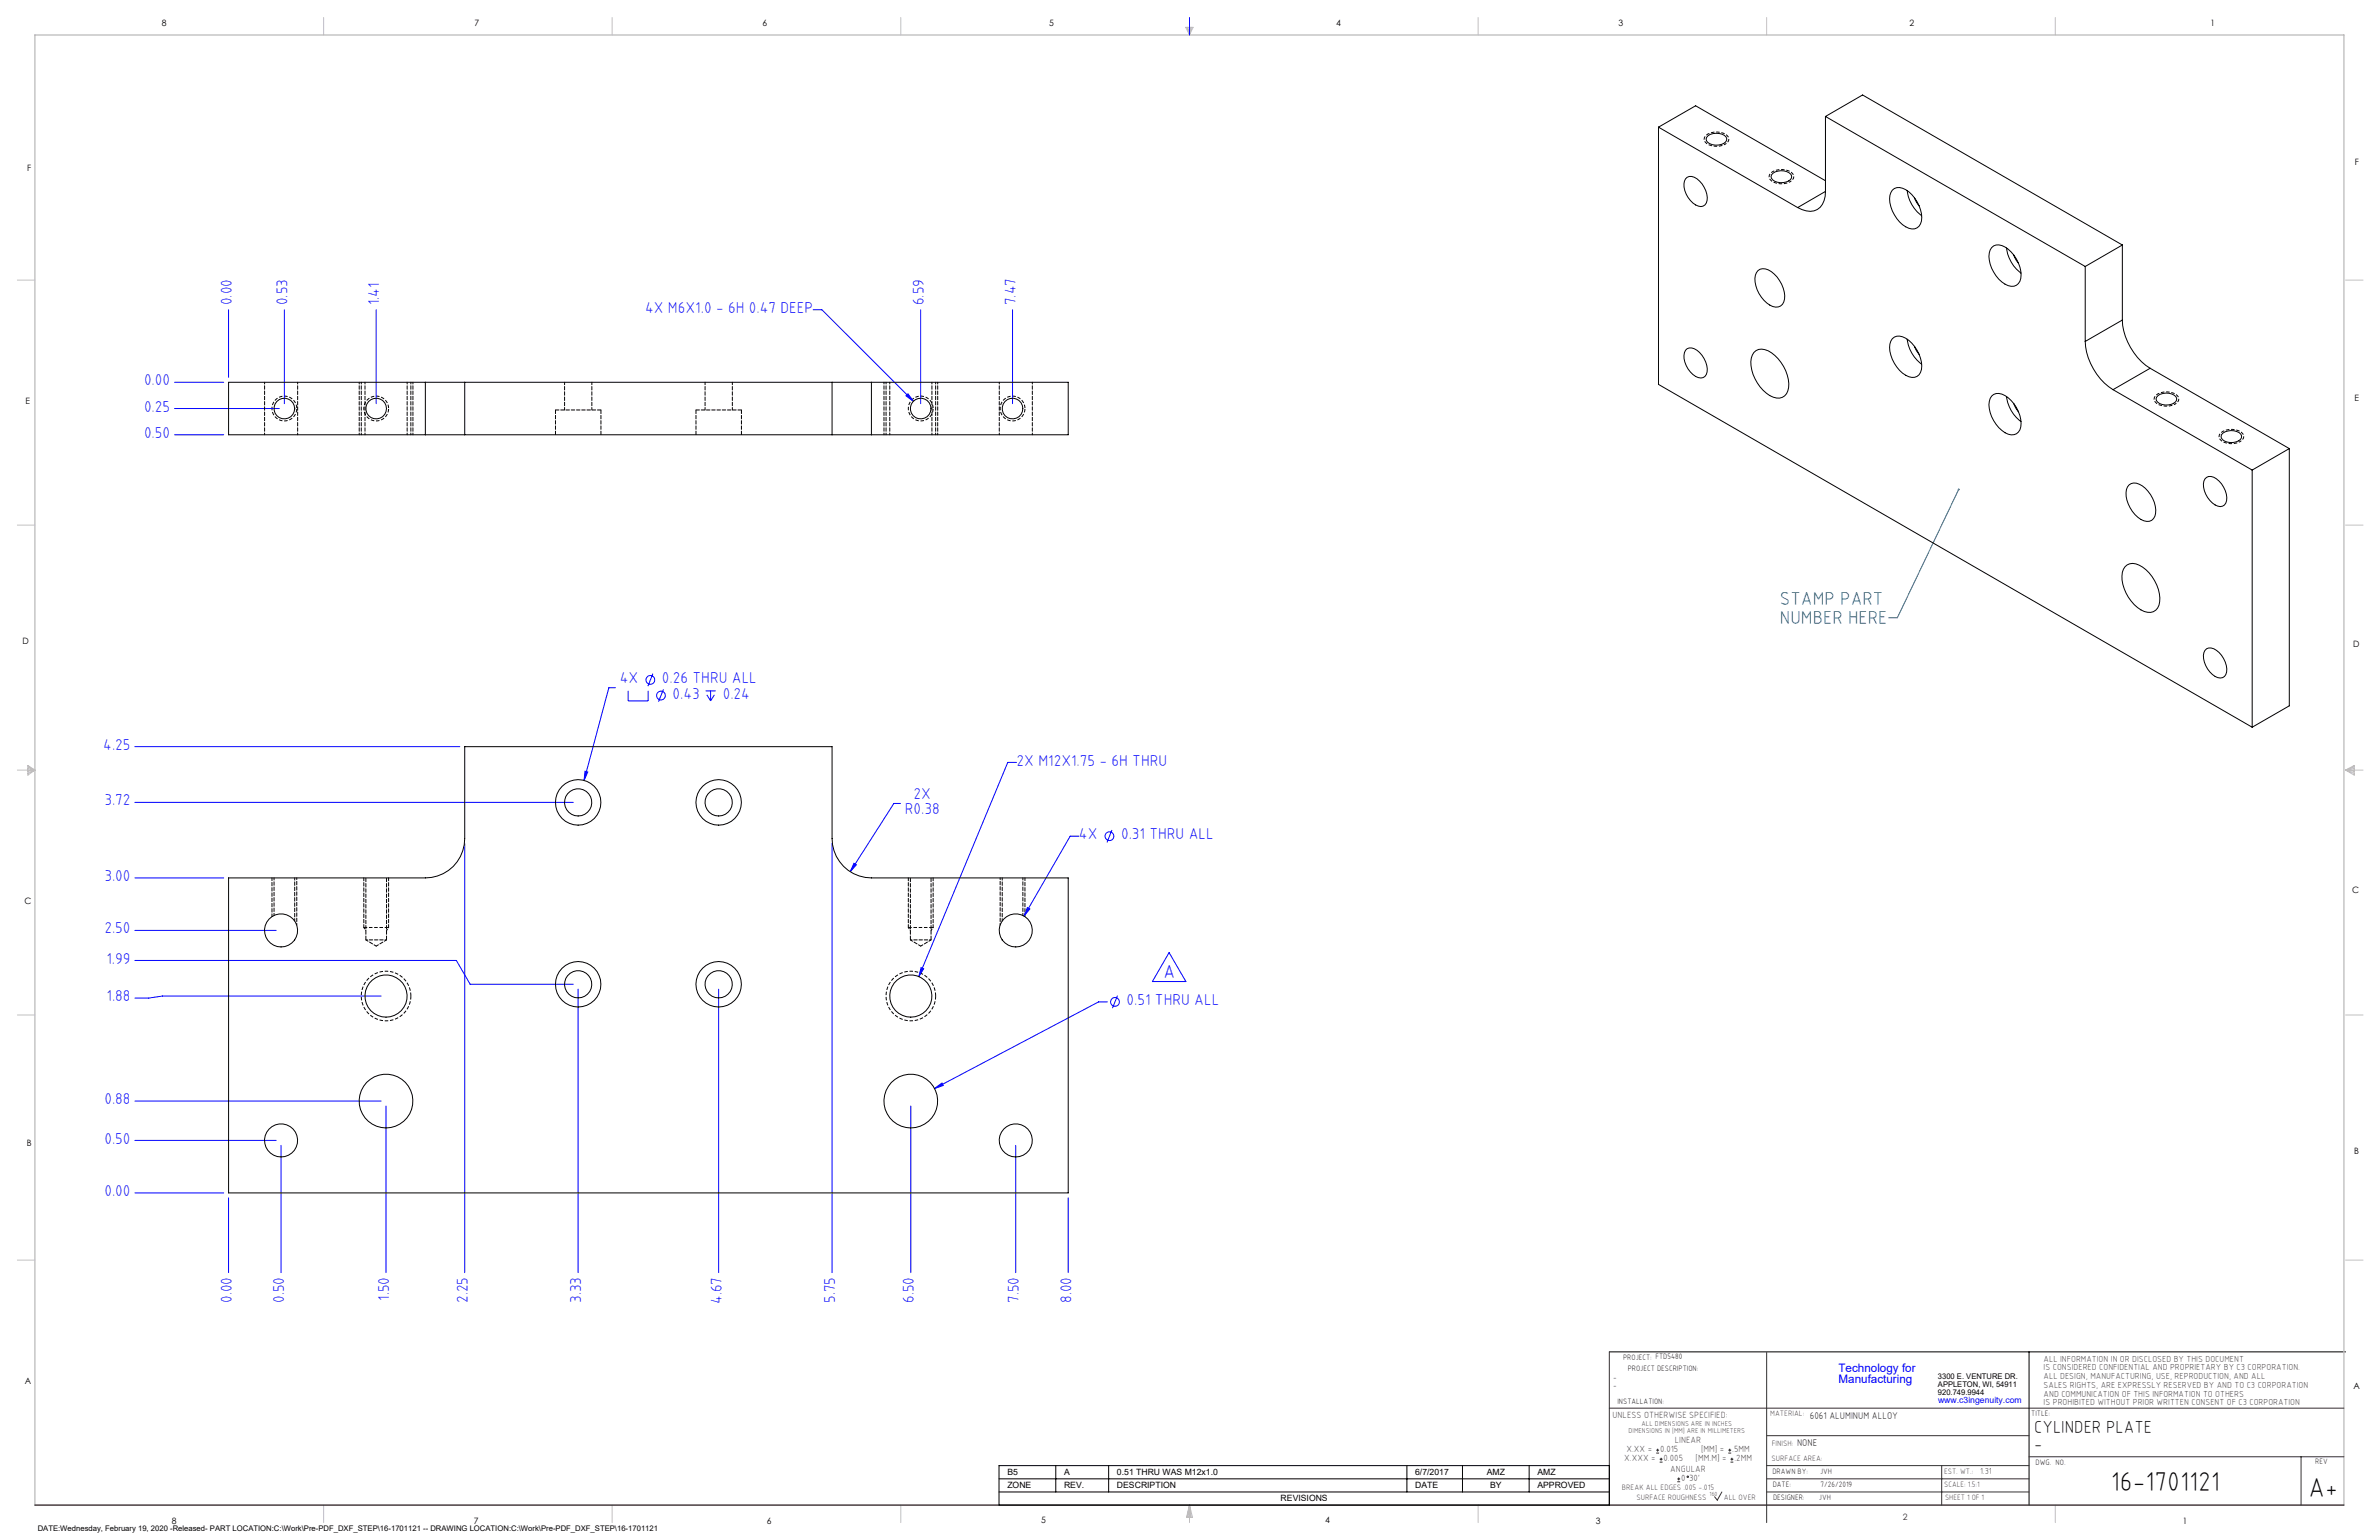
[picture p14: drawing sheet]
<svg xmlns="http://www.w3.org/2000/svg" width="864mm" height="559mm" viewBox="0 0 864 559" stroke-linecap="round" stroke-linejoin="round" font-family="sans-serif">
<defs><g id="words">
<g font-size="9.9">
<text x="766.3" y="541.1">16-1701121</text>
<text x="838" y="543.2">A+</text>
</g>
<g font-size="6.8" fill="#008080">
<text x="646.2" y="219.6">STAMP PART</text>
<text x="646.2" y="226.4">NUMBER HERE</text>
</g>
<text font-size="6.8" fill="#00f" x="422.3" y="354.9">A</text>
<g font-size="6.3">
<text x="738.4" y="519.9">CYLINDER PLATE</text>
<text x="738.4" y="526.2">-</text>
</g>
<g font-size="5.7" fill="#00f">
<text x="84.1" y="110.8" transform="rotate(-90 84.1 110.8)">0.00</text>
<text x="104.4" y="110.8" transform="rotate(-90 104.4 110.8)">0.53</text>
<text x="137.7" y="110.8" transform="rotate(-90 137.7 110.8)">1.41</text>
<text x="234.2" y="113.5">4X M6X1.0 - 6H 0.47 DEEP</text>
<text x="335.4" y="110.8" transform="rotate(-90 335.4 110.8)">6.59</text>
<text x="368.7" y="110.8" transform="rotate(-90 368.7 110.8)">7.47</text>
<text x="52.3" y="139.8">0.00</text>
<text x="52.3" y="149.4">0.25</text>
<text x="52.3" y="158.9">0.50</text>
<text x="225" y="247.8">4X</text>
<text x="240.3" y="247.8">0.26 THRU ALL</text>
<text x="244.2" y="253.5">0.43</text>
<text x="262.3" y="253.5">0.24</text>
<text x="37.5" y="272.1">4.25</text>
<text x="369" y="277.8">2X M12X1.75 - 6H THRU</text>
<text x="37.9" y="292.3">3.72</text>
<text x="331.6" y="289.8">2X</text>
<text x="328.5" y="295.5">R0.38</text>
<text x="391.7" y="304.5">4X</text>
<text x="407" y="304.5">0.31 THRU ALL</text>
<text x="37.9" y="319.7">3.00</text>
<text x="37.9" y="338.7">2.50</text>
<text x="38.7" y="349.6">1.99</text>
<text x="38.7" y="363.3">1.88</text>
<text x="409" y="364.7">0.51 THRU ALL</text>
<text x="37.9" y="400.6">0.88</text>
<text x="37.9" y="414.9">0.50</text>
<text x="37.9" y="434">0.00</text>
<text x="84.1" y="472.9" transform="rotate(-90 84.1 472.9)">0.00</text>
<text x="103.2" y="472.9" transform="rotate(-90 103.2 472.9)">0.50</text>
<text x="141.3" y="472.1" transform="rotate(-90 141.3 472.1)">1.50</text>
<text x="169.9" y="472.9" transform="rotate(-90 169.9 472.9)">2.25</text>
<text x="211" y="472.9" transform="rotate(-90 211 472.9)">3.33</text>
<text x="262" y="473.3" transform="rotate(-90 262 473.3)">4.67</text>
<text x="303.2" y="472.9" transform="rotate(-90 303.2 472.9)">5.75</text>
<text x="331.8" y="472.9" transform="rotate(-90 331.8 472.9)">6.50</text>
<text x="369.9" y="472.9" transform="rotate(-90 369.9 472.9)">7.50</text>
<text x="388.9" y="472.9" transform="rotate(-90 388.9 472.9)">8.00</text>
</g>
<g font-size="4.2" fill="#00f">
<text x="667.4" y="497.7">Technology for</text>
<text x="667.4" y="502">Manufacturing</text>
</g>
<g font-size="3.5">
<text x="657" y="514.9">6061 ALUMINUM ALLOY</text>
<text x="652.4" y="524.7">NONE</text>
</g>
<g font-size="3.3" fill="#382c30">
<text x="585.4" y="514.4">UNLESS OTHERWISE SPECIFIED:</text>
<text x="590.4" y="526.8">X.XX =</text>
<text x="602.6" y="526.8">0.015</text>
<text x="608" y="523.6">LINEAR</text>
<text x="617.5" y="526.8">[MM] =</text>
<text x="628.8" y="526.8">.5MM</text>
<text x="589.6" y="530.1">X.XXX =</text>
<text x="603.9" y="530.1">0.005</text>
<text x="606.3" y="534">ANGULAR</text>
<text x="615.5" y="530.1">[MM.M] =</text>
<text x="629.6" y="530.1">.2MM</text>
<text x="610.3" y="537.3">0</text>
<text x="613.2" y="537.3">30'</text>
</g>
<g font-size="3.2">
<text x="58.8" y="9.6">8</text>
<text x="172.3" y="9.5">7</text>
<text x="276.8" y="9.5">6</text>
<text x="380.9" y="9.6">5</text>
<text x="485" y="9.5">4</text>
<text x="587.5" y="9.5">3</text>
<text x="693.1" y="9.5">2</text>
<text x="802.4" y="9.5">1</text>
<text x="854.9" y="59.8">F</text>
<text x="9.9" y="62">F</text>
<text x="9.3" y="146.5">E</text>
<text x="854.7" y="145.5">E</text>
<text x="8.2" y="233.6">D</text>
<text x="854.3" y="234.9">D</text>
<text x="8.9" y="328.1">C</text>
<text x="853.9" y="324.1">C</text>
<text x="9.7" y="415.8">B</text>
<text x="854.6" y="418.6">B</text>
<text x="9" y="502">A</text>
<text x="854.3" y="503.9">A</text>
<text x="62.3" y="552.9">8</text>
<text x="172" y="552.9">7</text>
<text x="278.3" y="552.9">6</text>
<text x="377.9" y="552.8">5</text>
<text x="481" y="552.8">4</text>
<text x="579.3" y="552.8">3</text>
<text x="792.4" y="552.8">1</text>
</g>
<g font-size="3.2" fill="#382c30">
<text x="741.9" y="494.1">ALL INFORMATION IN OR DISCLOSED BY THIS DOCUMENT</text>
<text x="741.9" y="497.3">IS CONSIDERED CONFIDENTIAL AND PROPRIETARY BY C3 CORPORATION.</text>
<text x="741.9" y="500.4">ALL DESIGN, MANUFACTURING, USE, REPRODUCTION, AND ALL</text>
<text x="741.9" y="503.6">SALES RIGHTS, ARE EXPRESSLY RESERVED BY AND TO C3 CORPORATION</text>
<text x="741.9" y="506.8">AND COMMUNICATION OF THIS INFORMATION TO OTHERS</text>
<text x="741.9" y="510">IS PROHIBITED WITHOUT PRIOR WRITTEN CONSENT OF C3 CORPORATION</text>
<text x="718.8" y="534.7">1.31</text>
<text x="690.7" y="551.6">2</text>
</g>
<text font-size="3.1" fill="#00f" x="703.5" y="509.2">www.c3ingenuity.com</text>
<g font-size="3.1">
<text x="365.7" y="535.3">B5</text>
<text x="386.3" y="535.3">A</text>
<text x="405.5" y="535.3">0.51 THRU WAS M12x1.0</text>
<text x="513.7" y="535.3">6/7/2017</text>
<text x="539.7" y="535.3">AMZ</text>
<text x="558.1" y="535.3">AMZ</text>
<text x="365.7" y="540">ZONE</text>
<text x="386.3" y="540">REV.</text>
<text x="405.5" y="540">DESCRIPTION</text>
<text x="464.9" y="544.8">REVISIONS</text>
<text x="513.7" y="540">DATE</text>
<text x="540.9" y="540">BY</text>
<text x="558.1" y="540">APPROVED</text>
</g>
<g font-size="2.8">
<text x="589.2" y="493.3">PROJECT: FTD5480</text>
<text x="590.9" y="497.3">PROJECT DESCRIPTION:</text>
<text x="585.6" y="500.7">-</text>
<text x="585.6" y="503.5">-</text>
<text x="703.5" y="500.5">3300 E. VENTURE DR.</text>
<text x="703.5" y="503.3">APPLETON, WI, 54911</text>
<text x="587.1" y="509.6">INSTALLATION:</text>
<text x="703.5" y="506.2">920.749.9944</text>
<text x="737.3" y="513.8">TITLE:</text>
<text x="738.9" y="531.5">DWG. NO.</text>
<text x="840.5" y="531.3">REV</text>
<text x="643.4" y="534.9">DRAWN BY:</text>
<text x="643.5" y="539.7">DATE:</text>
<text x="660.7" y="534.7">JVH</text>
<text x="660.9" y="539.6">7/26/2019</text>
<text x="643.6" y="544.4">DESIGNER:</text>
<text x="660.3" y="544.3">JVH</text>
<text x="13.7" y="555.5">DATE:Wednesday, February 19, 2020 -Released- PART LOCATION:C:\Work\Pre-PDF_DXF_STEP\16-1701121 -- DRAWING LOCATION:C:\Work\Pre-PDF_DXF_STEP\16-1701121</text>
</g>
<g font-size="2.8" fill="#382c30">
<text x="642.6" y="513.8">MATERIAL:</text>
<text x="643.2" y="524.8">FINISH:</text>
<text x="643.1" y="530.1">SURFACE AREA:</text>
<text x="705.7" y="534.7">EST. WT.:</text>
<text x="705.7" y="539.7">SCALE: 1.5:1</text>
<text x="588.8" y="540.5">BREAK ALL EDGES .005 -.015</text>
<text x="594" y="544.2">SURFACE ROUGHNESS</text>
<text x="625.8" y="544.2">ALL OVER</text>
<text x="706.1" y="544.4">SHEET 1 OF 1</text>
</g>
<g font-size="2.5" fill="#382c30">
<text x="591.2" y="520.1">DIMENSIONS IN [MM] ARE IN MILLIMETERS</text>
<text x="595.9" y="517.3">ALL DIMENSIONS ARE IN INCHES</text>
</g>
<text font-size="2.2" fill="#382c30" x="620.6" y="542.9">160</text>
</g></defs>
<path d="M584.2 490.5h267.3M736.6 490.5v55.6M362.7 531.8h221.5v14.3h-221.5zM362.7 536.6h221.5M383.3 531.8v9.6M402.4 531.8v9.6M510.7 531.8v9.6M530.9 531.8v9.6M555.1 531.8v9.6M362.7 541.4h221.5" fill="none" stroke="#000" stroke-width=".36"/>
<g fill="none" stroke="#c0c0c0" stroke-width=".36">
<path d="M117.5 6.4v6.3M222.2 6.4v6.3M327 6.4v6.3M430.4 9.9h2.7l-1.3 2.8zM430.9 9.9l.9 2.8M431.2 9.9l.6 2.8M432.1 9.9l-.3 2.8M432.6 9.9l-.8 2.8M536.6 6.4v6.3M641.3 6.4v6.3M746.1 6.4v6.3M6.3 101.6h6.4"/>
<path d="M851.5 101.6h6.3M6.3 190.5h6.4M851.5 190.5h6.3M6.3 279.4h6.4M10.1 277.7l2.6 1.7-2.6 1.9zM10.1 278.2l2.6 1.2M10.1 278.8l2.6 .6M12.7 279.4l-2.6 1.2M12.7 279.4l-2.6 .5M851.5 279.4h6.3M851.5 279.4l3.1 .5M851.5 279.4l3.1 1.2"/>
<path d="M851.5 279.4l3.1-1.7v3.6zM854.6 278.8l-3.1 .6M854.6 278.2l-3.1 1.2M6.3 368.3h6.4M851.5 368.3h6.3M6.3 457.2h6.4M851.5 457.2h6.3M117.5 546.1v6.4M222.2 546.1v6.4M327 546.1v6.4M431.8 546.1v6.4M431.8 546.1l1.1 4.5h-2.2z"/>
<path d="M431.8 546.1l.6 4.5M431.8 546.1l-.9 4.5M431.8 546.1l-.4 4.5M431.8 546.1l.3 4.5M536.6 546.1v6.4M746.1 546.1v6.4"/>
</g>
<path d="M12.7 546.1v-533.4h838.2v533.4" fill="none" stroke="#c0c0c0" stroke-width=".5"/>
<g fill="none" stroke="#00f" stroke-width=".36">
<path d="M431.8 6.4v6.3M83 112.4v24.5M103.2 112.4v34.1M136.6 112.4v34.1M295.2 112.4h3.1l33.3 33.2M334.2 112.4v34.1M367.6 112.4v34.1M63.4 138.7h17.8M63.4 148.2h38M63.4 157.8h17.8M328.9 143.6l.7-.7 2 2.7zM223.4 249.6h-2.4l-9 33.6"/>
<path d="M228 250.7v3.6h7.3v-3.6M237 244.4l-1.8 4.6M240.8 250.1l-1.8 4.5M256.2 250.7h3.6M256.6 252.1l1.4 2.2M258 250.7v3.6M259.3 252.1l-1.3 2.2M49 270.9h117.9M212.4 279.9l1 .2-1.4 3.1zM369 276.6h-3.2l-32.2 77.8M49 291.1h159.1M326.9 291.5h-2.4l-15.9 24.8"/>
<path d="M49 318.6h32.2M168.7 306.1v155.7M302 306.1v155.7M310 313.3l.9 .5-2.3 2.5zM391.7 303.4h-3.2l-16.8 29M403.6 301.2l-1.8 4.5M49 337.6h51.3M373 329.3l.8 .5-2.1 2.6zM49 348.5h116.7l5 8.7h37.4M209.9 358.9v102.9M260.9 358.9v102.9M334.4 351.1l.9 .4-1.7 2.9z"/>
<path d="M424.4 345.7l6.1 10.5h-12.2zM138.4 361.4h-79.4l-5 .8h-5M402 363.5h-3.2l-59.5 31.5M405.7 361.3l-1.9 4.5M49 399.5h89.4M339.3 395l2.6-2 .5 .9zM49 413.8h51.3M102 415.6v46.2M140.1 401.3v60.5M330.6 401.3v60.5M368.7 415.6v46.2M49 432.9h32.2"/>
<path d="M83 434.7v27.1M387.8 434.7v27.1"/>
<circle cx="236.1" cy="246.7" r="1.59"/>
<circle cx="239.9" cy="252.4" r="1.59"/>
<circle cx="402.7" cy="303.4" r="1.59"/>
<circle cx="404.7" cy="363.5" r="1.59"/>
</g>
<path d="M584.2 490.5v55.6M641.3 490.7v61.8M584.2 511h266.7M641.3 520.9h95.3M641.3 531.8h95.3M641.3 536.6h95.3M704.8 531.8v14.3M736.6 528.6h114.3M835.3 528.6v17.5M625.1 541.4l-1.7 2.9-1-1.2M641.3 541.4h95.3" fill="none" stroke="#382c30" stroke-width=".36"/>
<path d="M12.7 546.1h838.2" fill="none" stroke="#382c30" stroke-width=".5"/>
<path d="M140.9 336.5h-8.8M338.5 336.5h-8.8M149.1 361.4a9 9 0 0 0-13.2-7.9 9 9 0 0 0-.7 15.4 9 9 0 0 0 13.9-6.6v-.9M339.6 361.4a9 9 0 0 0-13.2-7.9 9 9 0 0 0-.7 15.4 9 9 0 0 0 13.9-6.6v-.9" fill="none" stroke="#000" stroke-width=".36" stroke-dasharray="1.3 .6" stroke-linecap="butt"/>
<path d="M107.7 148.2a4.5 4.5 0 0 0-6.6-3.9 4.5 4.5 0 0 0-.3 7.7 4.5 4.5 0 0 0 6.9-3.5v-.3M141.1 148.2a4.5 4.5 0 0 0-6.7-3.9 4.5 4.5 0 0 0-.3 7.7 4.5 4.5 0 0 0 7-3.5v-.3M338.7 148.2a4.5 4.5 0 0 0-6.6-3.9 4.5 4.5 0 0 0-.3 7.7 4.5 4.5 0 0 0 6.9-3.5v-.3M372.1 148.2a4.5 4.5 0 0 0-6.7-3.9 4.5 4.5 0 0 0-.3 7.7 4.5 4.5 0 0 0 7-3.5v-.3" fill="none" stroke="#000" stroke-width=".36" stroke-dasharray="1.3 .6" stroke-dashoffset="-.2" stroke-linecap="butt"/>
<path d="M626.3 52.3a6.4 6.4 0 0 1-7.4-.9 1.9 1.9 0 0 1 1-2.7 6.4 6.4 0 0 1 7.4 .9 1.9 1.9 0 0 1-1 2.7M649.9 65.9a6.4 6.4 0 0 1-7.4-.9 1.9 1.9 0 0 1 1-2.7 6.4 6.4 0 0 1 7.4 .9 1.9 1.9 0 0 1-1 2.7M789.6 146.6a6.4 6.4 0 0 1-7.4-.9 1.9 1.9 0 0 1 1.1-2.7 6.4 6.4 0 0 1 7.4 .9 1.9 1.9 0 0 1-1.1 2.7M813.2 160.2a6.4 6.4 0 0 1-7.4-.9 1.9 1.9 0 0 1 1-2.7 6.4 6.4 0 0 1 7.4 .9 1.9 1.9 0 0 1-1 2.7" fill="none" stroke="#000" stroke-width=".36" stroke-dasharray="1.3 .6" stroke-dashoffset=".8" stroke-linecap="butt"/>
<path d="M98.7 318.5v14.1M372.1 332.6v-14.1" fill="none" stroke="#000" stroke-width=".36" stroke-dasharray="1.3 .6" stroke-dashoffset=".3"/>
<path d="M131.1 138.7v19.1M321.6 138.7v19.1M149.1 157.8v-19.1M339.6 157.8v-19.1M363.1 318.5v17.2" fill="none" stroke="#000" stroke-width=".36" stroke-dasharray="1.3 .6" stroke-dashoffset=".6"/>
<path d="M107.7 335.7v-17.2M132.1 336.5l.7 1.2M140.3 337.7l.8-1.2M329.7 336.5l.8 1.2M338 337.7l.7-1.2" fill="none" stroke="#000" stroke-width=".36" stroke-dasharray="1.3 .6" stroke-dashoffset=".7"/>
<path d="M132.1 318.5v18M329.7 318.5v18M141.1 336.5v-18M338.7 336.5v-18" fill="none" stroke="#000" stroke-width=".36" stroke-dasharray="1.3 .6" stroke-dashoffset=".2"/>
<path d="M141.1 336.5h-.2M338.7 336.5h-.2" fill="none" stroke="#000" stroke-width=".36" stroke-dasharray="1.3 .6"/>
<path d="M711 177.6l-22.2 46.6h-3.2" fill="none" stroke="#008080" stroke-width=".36"/>
<path d="M710.8 177.4l.4-.1-.2 .3 .2-.3a.34 .34 0 0 1 .1 .5 .34 .34 0 0 1-.5 .1 .34 .34 0 0 1 0-.5z" fill="#008080"/>
<path d="M310 313.3l-1.4 3 2.3-2.5zM212.4 279.9l-.4 3.3 1.4-3.1zM373 329.3l-1.3 3.1 2.1-2.6zM339.3 395l3.1-1.1-.5-.9zM334.4 351.1l-.8 3.3 1.7-2.9zM328.9 143.6l2.7 2-2-2.7z" fill="#00f"/>
<g fill="none" stroke="#000" stroke-width=".36">
<path d="M602.1 46.1l50.5 29.2M602.1 46.1v93.4l215.5 124.4M602.1 46.1l13.4-7.7 47.2 27.2M620.1 49.2a5.5 5.5 0 0 1 6.4 .4 1.57 1.57 0 0 1-.7 2.4 5.1 5.1 0 0 1-6.3-.9l-.2-.7zM662.7 42.3v27.2M662.7 42.3l94.3 54.4M662.7 42.3l13.4-7.8 94.3 54.4M612.4 64.3a3.6 3.6 0 0 1 4.6 1.4 8.2 8.2 0 0 1 2.4 8 2.47 2.47 0 0 1-3.9 .7 8.6 8.6 0 0 1-4-8.7zM643.6 62.8a5.4 5.4 0 0 1 6.5 .5 1.57 1.57 0 0 1-.8 2.4 5.1 5.1 0 0 1-6.3-1l-.1-.7zM662.7 69.5a6.3 6.3 0 0 1-5.5 7.2l-1.5-.2-3.1-1.2M662.7 69.5l-10.1 5.8M686.9 69a4.3 4.3 0 0 1 6 .6 12.5 12.5 0 0 1 4.6 10.6 3.4 3.4 0 0 1-5.7 2.1 12.6 12.6 0 0 1-5.8-11.4z"/>
<path d="M692.3 69.2a13.4 13.4 0 0 0 5.3 9.1M695 71.8l1.7 2.9M638.2 98.2a4.4 4.4 0 0 1 5.9 1.2 10.6 10.6 0 0 1 3.4 10.2 3.2 3.2 0 0 1-5.1 1.1 11.4 11.4 0 0 1-5.2-10.8zM723 89.9a4.2 4.2 0 0 1 6 .5 12.5 12.5 0 0 1 4.6 10.6 3.4 3.4 0 0 1-5.7 2.1 12.5 12.5 0 0 1-5.8-11.3zM728.4 90a13.2 13.2 0 0 0 5.2 9.1M731 92.6l1.7 2.9M757 96.7v27.2M770.4 88.9l-13.4 7.8M770.4 88.9v27.2M770.4 116.1a22.4 22.4 0 0 0 10.1 17.5M770.4 116.1l-13.4 7.8M154.4 138.7h14.3"/>
<path d="M154.4 138.7h-71.4v19.1h71.4M154.4 138.7v19.1M168.7 138.7v19.1M168.7 138.7h133.3M302 138.7h14.3M302 138.7v19.1M316.3 138.7h71.5v19.1h-71.5M316.3 138.7v19.1M612.4 126.5a4.6 4.6 0 0 1 5.5 2.4 7.6 7.6 0 0 1 1.5 7 2.47 2.47 0 0 1-3.9 .7 8.7 8.7 0 0 1-4-8.6zM636.7 127.9a4.6 4.6 0 0 1 6.4 .1 14 14 0 0 1 5.9 13.8 3.7 3.7 0 0 1-5.3 2.3 14.3 14.3 0 0 1-8-14.2zM686.9 122.9a4.3 4.3 0 0 1 6 .6 12.5 12.5 0 0 1 4.6 10.6 3.4 3.4 0 0 1-2.2 2.8 3.4 3.4 0 0 1-3.5-.7 12.5 12.5 0 0 1-5.8-11.4zM692.3 123.1a13.2 13.2 0 0 0 5.3 9.1"/>
<path d="M695 125.7l1.7 2.9M757 123.9a22.4 22.4 0 0 0 10 17.5M780.5 133.6l-13.5 7.8M780.5 133.6l50.5 29.2M106.9 147.8v.9M154.4 157.8h14.3M168.7 157.8h133.3M302 157.8h14.3M723 143.7a4.3 4.3 0 0 1 6 .6 12.5 12.5 0 0 1 4.6 10.6 3.4 3.4 0 0 1-2.2 2.8 3.4 3.4 0 0 1-3.5-.7 12.5 12.5 0 0 1-5.8-11.3zM728.4 143.9a13 13 0 0 0 5.2 9.1M731 146.5l1.7 2.9M767 141.4l50.6 29.2"/>
<path d="M783.4 143.5a5.4 5.4 0 0 1 6.5 .4 1.57 1.57 0 0 1-.8 2.4 5.2 5.2 0 0 1-6.3-.9l-.1-.7zM807 157.1a5.4 5.4 0 0 1 6.4 .5 1.57 1.57 0 0 1-.7 2.3 5.1 5.1 0 0 1-6.3-.9v-1.3zM772.9 175.9a4.4 4.4 0 0 1 5.9 1.3 10.6 10.6 0 0 1 3.4 10.1 3.2 3.2 0 0 1-5 1.2 11.6 11.6 0 0 1-5.3-10.8zM800.4 173.8a2.72 2.72 0 0 1 4.2-.1 8.4 8.4 0 0 1 3.4 8.8 2.47 2.47 0 0 1-3.9 .7 8.8 8.8 0 0 1-4.1-8.6zM817.6 170.6v93.3M831 162.8l-13.4 7.8M831 162.8v93.3l-13.4 7.8M771.4 205.6a4.6 4.6 0 0 1 6.4 .2 14.2 14.2 0 0 1 5.9 13.8 3.8 3.8 0 0 1-5.3 2.3 14.4 14.4 0 0 1-8-14.2zM801 235.4a4.6 4.6 0 0 1 5.4 2.4 7.6 7.6 0 0 1 1.6 7 2.47 2.47 0 0 1-3.9 .7 8.8 8.8 0 0 1-4.1-8.7zM83 318.6h71.4a14.2 14.2 0 0 0 14.3-14.3v-33.4h133.3v33.4a14.3 14.3 0 0 0 14.3 14.3h71.5v114.3h-304.8zM106.9 341.1h.1M363.9 341.1h.1"/>
<circle cx="103.2" cy="148.3" r="3.8"/>
<circle cx="136.5" cy="148.3" r="3.8"/>
<circle cx="334.2" cy="148.3" r="3.8"/>
<circle cx="367.5" cy="148.3" r="3.8"/>
<circle cx="209.9" cy="291.2" r="8.2"/>
<circle cx="209.9" cy="291.1" r="4.9"/>
<circle cx="260.9" cy="291.2" r="8.2"/>
<circle cx="260.9" cy="291.1" r="4.9"/>
<circle cx="102" cy="337.6" r="6"/>
<circle cx="368.7" cy="337.6" r="6"/>
<circle cx="209.9" cy="357.2" r="8.2"/>
<circle cx="209.9" cy="357.1" r="4.9"/>
<circle cx="260.9" cy="357.2" r="8.2"/>
<circle cx="260.9" cy="357.1" r="4.9"/>
<circle cx="140.1" cy="361.4" r="7.6"/>
<circle cx="330.6" cy="361.4" r="7.6"/>
<circle cx="140.1" cy="399.5" r="9.7"/>
<circle cx="330.6" cy="399.5" r="9.7"/>
<circle cx="102" cy="413.8" r="6"/>
<circle cx="368.7" cy="413.8" r="6"/>
</g>
<path d="M132.8 341h7.5M330.5 341h7.5" fill="none" stroke="#000" stroke-width=".36" stroke-dasharray="1.3 .6" stroke-dashoffset=".7"/>
<path d="M218.1 148.8h-16.5M269.1 148.8h-16.5M106.9 341.1l.1-.1M107 341h.1M363.8 341l.1 .1M363.8 341h.1" fill="none" stroke="#000" stroke-width=".36" stroke-dasharray="1.3 .6"/>
<path d="M204.9 138.7v10.1M255.9 138.7v10.1M107 147.8v.8M214.8 148.8v-10.1M265.8 148.8v-10.1M132.8 341l3.8 2.3M136.6 343.3l3.7-2.3M330.5 341l3.7 2.3M334.2 343.3l3.8-2.3" fill="none" stroke="#000" stroke-width=".36" stroke-dasharray="1.3 .6" stroke-dashoffset=".4"/>
<path d="M201.6 148.8v9M218.1 157.8v-9M252.6 148.8v9M269.1 157.8v-9M132.8 318.5v22.5M330.5 318.5v22.5M140.3 341v-22.5M338 341v-22.5" fill="none" stroke="#000" stroke-width=".36" stroke-dasharray="1.3 .6" stroke-dashoffset="-.1"/>
<path d="M99.5 318.5v13.7M363.8 318.5v15.6M107 334.1v-15.6M371.3 332.2v-13.7" fill="none" stroke="#000" stroke-width=".36" stroke-dasharray="1.3 .6" stroke-dashoffset=".5"/>
<path d="M96 138.7v19.1M130.4 138.7v19.1M132.5 138.7v19.1M320.9 138.7v19.1M323 138.7v19.1M362.7 138.7v19.1M108 157.8v-19.1M147.8 157.8v-19.1M149.9 157.8v-19.1M338.3 157.8v-19.1M340.4 157.8v-19.1M374.7 157.8v-19.1" fill="none" stroke="#000" stroke-width=".36" stroke-dasharray="1.3 .6" stroke-dashoffset=".6"/>
<g fill="none" stroke="#382c30" stroke-width=".36">
<path d="M601.2 527.3h1.1M601.2 526.2h1.1M601.7 525.7v1M602.5 530.5h1M602.5 529.5h1M603 529v1M608.9 537.7h1M608.9 536.6h1M609.4 536.1v1.1M627.4 527.3h1M627.4 526.2h1M627.9 525.7v1"/>
<path d="M628.2 530.5h1M628.2 529.5h1M628.7 529v1"/>
<circle cx="612.7" cy="535.9" r=".27"/>
</g>
<use href="#words"/>
</svg>
